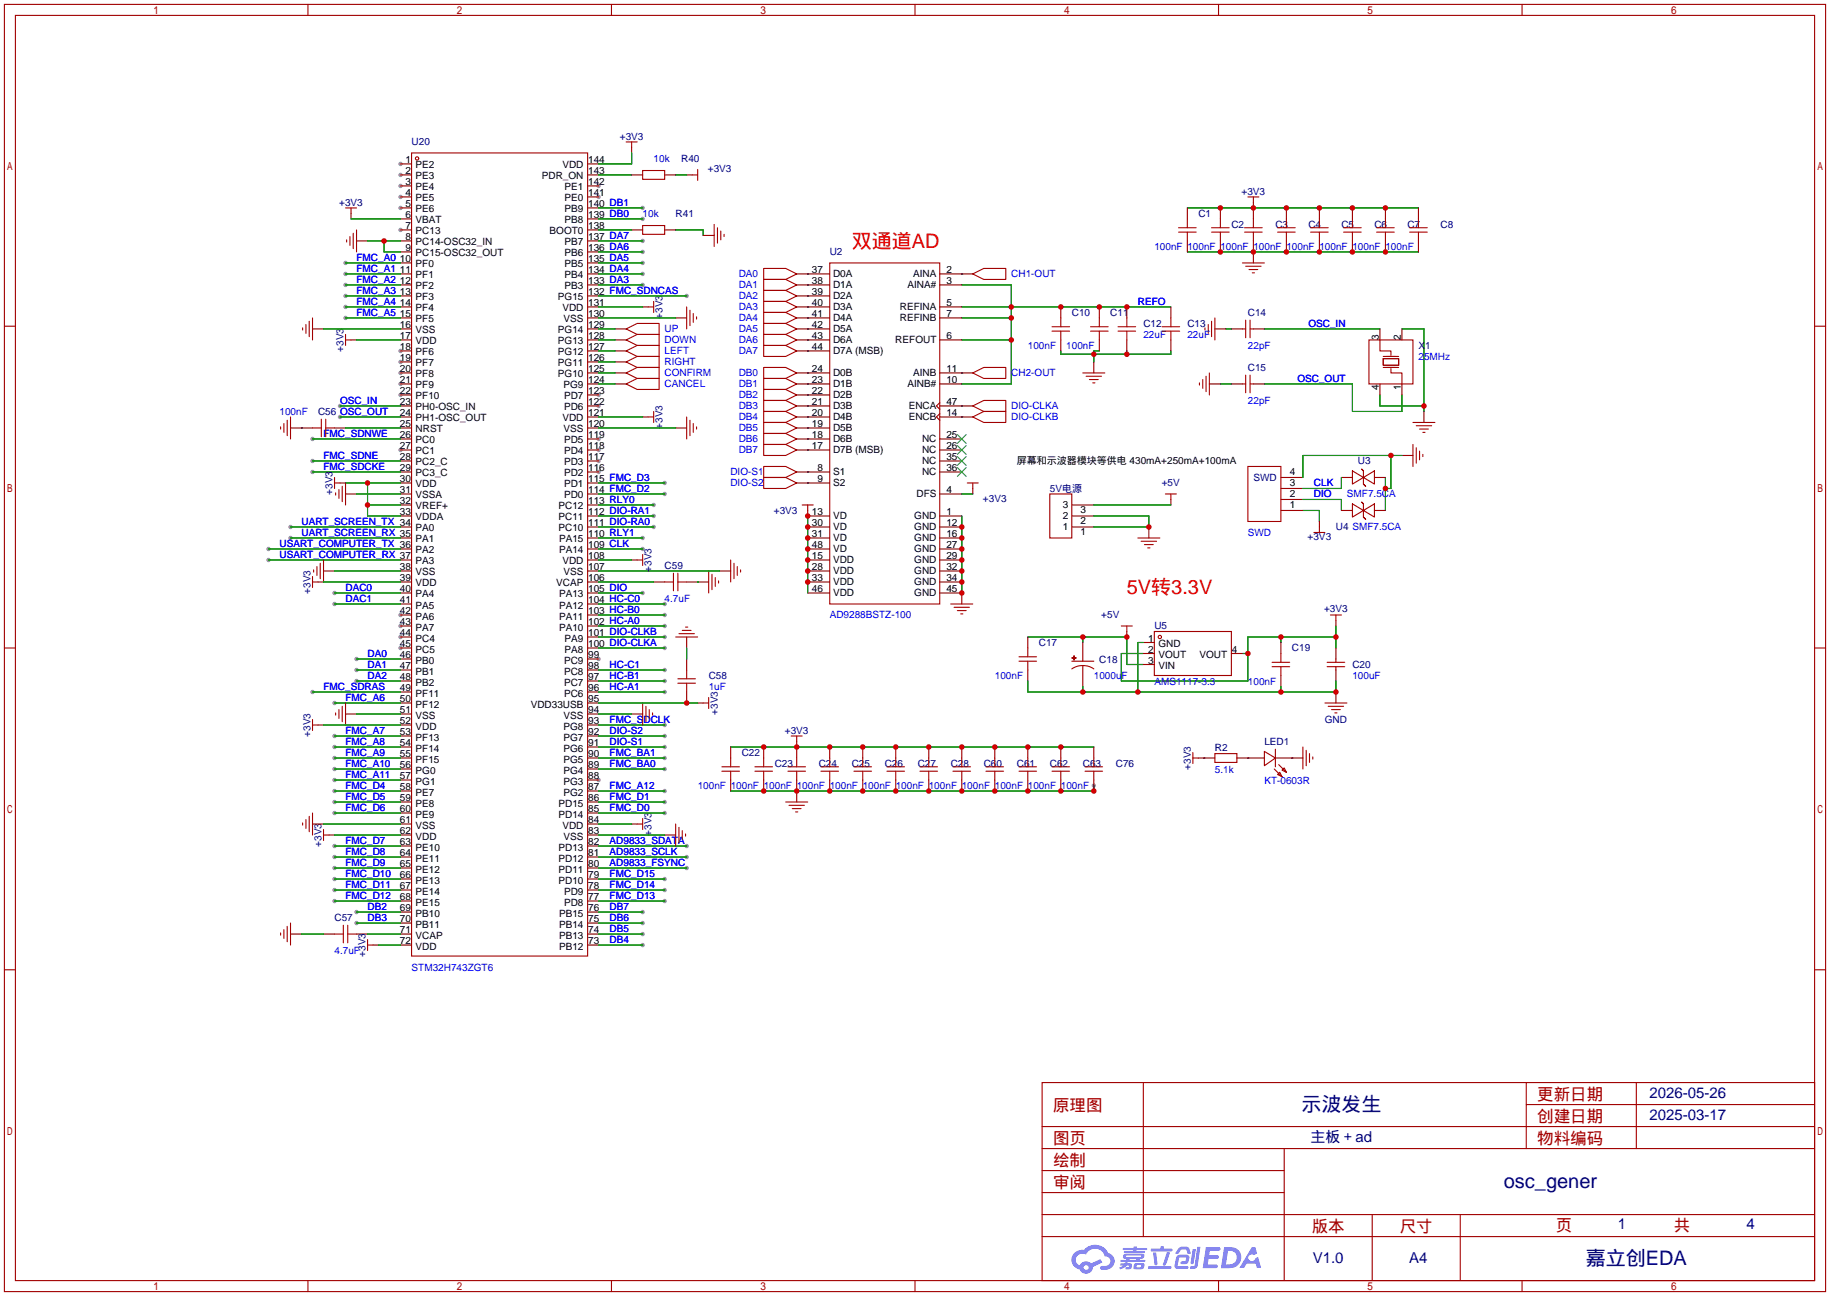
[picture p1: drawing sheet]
<svg xmlns="http://www.w3.org/2000/svg" width="422mm" height="299mm" viewBox="0 0 422 299" stroke-linecap="round" stroke-linejoin="round" font-family="sans-serif">
<defs><g id="words">
<g font-size="4.6" fill="#f00">
<text x="196.6" y="57.2">双通道AD</text>
<text x="260.1" y="137.3">5V转3.3V</text>
</g>
<g font-size="4.6" fill="#000080">
<text x="300.4" y="256.4">示波发生</text>
<text x="347.1" y="274.2">osc_gener</text>
<text x="366" y="292">嘉立创EDA</text>
</g>
<g font-size="3.8" fill="#a00000">
<text x="243.1" y="256.5">原理图</text>
<text x="354.8" y="254">更新日期</text>
<text x="354.8" y="259.1">创建日期</text>
<text x="243.1" y="269.2">绘制</text>
<text x="243.1" y="264.2">图页</text>
<text x="354.8" y="264.2">物料编码</text>
<text x="243.1" y="274.3">审阅</text>
<text x="302.8" y="284.5">版本</text>
<text x="323.1" y="284.5">尺寸</text>
<text x="359.2" y="284.2">页</text>
<text x="386.3" y="284.2">共</text>
</g>
<g font-size="3.5" fill="#000080">
<text x="380.7" y="253.5">2026-05-26</text>
<text x="302.5" y="263.7">主板＋ad</text>
<text x="380.7" y="258.6">2025-03-17</text>
<text x="373.4" y="283.7">1</text>
<text x="403.2" y="283.7">4</text>
<text x="303" y="291.6">V1.0</text>
<text x="325.3" y="291.6">A4</text>
</g>
<g font-size="2.3" fill="#000080">
<text x="95" y="33.6">U20</text>
<text x="143.1" y="32.3">+3V3</text>
<text x="157.2" y="37.4">R40</text>
<text x="163.4" y="39.7">+3V3</text>
<text x="78.3" y="47.5">+3V3</text>
<text x="286.6" y="45">+3V3</text>
<text x="156" y="50.1">R41</text>
<text x="276.6" y="50.1">C1</text>
<text x="284.2" y="52.6">C2</text>
<text x="294.4" y="52.6">C3</text>
<text x="302" y="52.6">C4</text>
<text x="309.6" y="52.6">C5</text>
<text x="317.2" y="52.6">C6</text>
<text x="324.9" y="52.6">C7</text>
<text x="332.5" y="52.6">C8</text>
<text x="191.5" y="59">U2</text>
<text x="153" y="73.6" transform="rotate(-90 153 73.6)">+3V3</text>
<text x="247.4" y="72.9">C10</text>
<text x="256.3" y="72.9">C11</text>
<text x="263.9" y="75.5">C12</text>
<text x="274.1" y="75.5">C13</text>
<text x="288" y="72.9">C14</text>
<text x="79.3" y="81.2" transform="rotate(-90 79.3 81.2)">+3V3</text>
<text x="327.4" y="80.6">X1</text>
<text x="288" y="85.6">C15</text>
<text x="73.4" y="95.8">C56 OSC_OUT</text>
<text x="153" y="99" transform="rotate(-90 153 99)">+3V3</text>
<text x="313.4" y="107.2">U3</text>
<text x="242.3" y="113.6">5V电源</text>
<text x="268.2" y="112.2">+5V</text>
<text x="289.3" y="111">SWD</text>
<text x="76.8" y="114.2" transform="rotate(-90 76.8 114.2)">+3V3</text>
<text x="178.6" y="118.7">+3V3</text>
<text x="226.9" y="115.9">+3V3</text>
<text x="301.8" y="124.8">+3V3</text>
<text x="308.4" y="122.5">U4 SMF7.5CA</text>
<text x="153.4" y="131.4">C59</text>
<text x="71.7" y="137.1" transform="rotate(-90 71.7 137.1)">+3V3</text>
<text x="150.4" y="132" transform="rotate(-90 150.4 132)">+3V3</text>
<text x="254.2" y="142.7">+5V</text>
<text x="305.6" y="141.4">+3V3</text>
<text x="239.8" y="149.1">C17</text>
<text x="266.4" y="145.3">U5</text>
<text x="253.7" y="153">C18</text>
<text x="298.2" y="150.4">C19</text>
<text x="312.2" y="154.2">C20</text>
<text x="163.6" y="156.8">C58</text>
<text x="165.7" y="165" transform="rotate(-90 165.7 165)">+3V3</text>
<text x="305.8" y="166.8">GND</text>
<text x="71.7" y="170.1" transform="rotate(-90 71.7 170.1)">+3V3</text>
<text x="181.2" y="169.5">+3V3</text>
<text x="280.4" y="173.3">R2</text>
<text x="291.8" y="172">LED1</text>
<text x="171.2" y="174.5">C22</text>
<text x="178.8" y="177.1">C23</text>
<text x="189" y="177.1">C24</text>
<text x="196.6" y="177.1">C25</text>
<text x="204.2" y="177.1">C26</text>
<text x="211.8" y="177.1">C27</text>
<text x="219.5" y="177.1">C28</text>
<text x="227.1" y="177.1">C60</text>
<text x="234.7" y="177.1">C61</text>
<text x="242.3" y="177.1">C62</text>
<text x="249.9" y="177.1">C63</text>
<text x="257.6" y="177.1">C76</text>
<text x="274.9" y="177.7" transform="rotate(-90 274.9 177.7)">+3V3</text>
<text x="74.2" y="195.5" transform="rotate(-90 74.2 195.5)">+3V3</text>
<text x="150.4" y="193" transform="rotate(-90 150.4 193)">+3V3</text>
<text x="77.2" y="212.6">C57</text>
<text x="84.4" y="220.9" transform="rotate(-90 84.4 220.9)">+3V3</text>
</g>
<g font-size="2.3">
<text x="93.6" y="37.6">1</text>
<text x="93.6" y="40.2">2</text>
<text x="95.9" y="38.9">PE2</text>
<text x="95.9" y="41.4">PE3</text>
<text x="125.1" y="41.4">PDR_ON</text>
<text x="129.8" y="38.9">VDD</text>
<text x="135.8" y="40.2">143</text>
<text x="135.8" y="37.6">144</text>
<text x="93.6" y="42.7">3</text>
<text x="93.6" y="45.2">4</text>
<text x="93.6" y="47.8">5</text>
<text x="95.9" y="44">PE4</text>
<text x="95.9" y="46.5">PE5</text>
<text x="130.3" y="46.5">PE0</text>
<text x="130.3" y="44">PE1</text>
<text x="135.8" y="47.8">140 DB1</text>
<text x="135.8" y="45.2">141</text>
<text x="135.8" y="42.7">142</text>
<text x="93.6" y="50.3">6</text>
<text x="93.6" y="52.9">7</text>
<text x="95.9" y="49">PE6</text>
<text x="95.9" y="51.6">VBAT</text>
<text x="130.3" y="51.6">PB8</text>
<text x="130.3" y="49">PB9</text>
<text x="135.8" y="52.9">138</text>
<text x="135.8" y="50.3">139 DB0</text>
<text x="93.6" y="55.4">8</text>
<text x="93.6" y="57.9">9</text>
<text x="95.9" y="54.1">PC13</text>
<text x="95.9" y="56.7">PC14-OSC32_IN</text>
<text x="95.9" y="59.2">PC15-OSC32_OUT</text>
<text x="126.9" y="54.1">BOOT0</text>
<text x="130.3" y="59.2">PB6</text>
<text x="130.3" y="56.7">PB7</text>
<text x="135.8" y="57.9">136 DA6</text>
<text x="135.8" y="55.4">137 DA7</text>
<text x="92.3" y="60.5">10</text>
<text x="92.3" y="63">11</text>
<text x="92.3" y="65.6">12</text>
<text x="95.9" y="61.7">PF0</text>
<text x="95.9" y="64.3">PF1</text>
<text x="130.3" y="64.3">PB4</text>
<text x="130.3" y="61.7">PB5</text>
<text x="135.8" y="65.6">133 DA3</text>
<text x="135.8" y="63">134 DA4</text>
<text x="135.8" y="60.5">135 DA5</text>
<text x="187.4" y="63">37</text>
<text x="187.4" y="65.6">38</text>
<text x="192.3" y="64">D0A</text>
<text x="210.8" y="64">AINA</text>
<text x="218.4" y="63">2</text>
<text x="218.4" y="65.6">3</text>
<text x="92.3" y="68.1">13</text>
<text x="92.3" y="70.6">14</text>
<text x="95.9" y="66.8">PF2</text>
<text x="95.9" y="69.4">PF3</text>
<text x="95.9" y="71.9">PF4</text>
<text x="128.8" y="69.4">PG15</text>
<text x="129.8" y="71.9">VDD</text>
<text x="130.3" y="66.8">PB3</text>
<text x="135.8" y="70.6">131</text>
<text x="135.8" y="68.1">132 FMC_SDNCAS</text>
<text x="187.4" y="68.1">39</text>
<text x="187.4" y="70.6">40</text>
<text x="192.3" y="66.6">D1A</text>
<text x="192.3" y="69.1">D2A</text>
<text x="192.3" y="71.7">D3A</text>
<text x="207.7" y="71.7">REFINA</text>
<text x="209.5" y="66.6">AINA#</text>
<text x="218.4" y="70.6">5</text>
<text x="92.3" y="73.2">15</text>
<text x="92.3" y="75.7">16</text>
<text x="95.9" y="74.4">PF5</text>
<text x="95.9" y="77">VSS</text>
<text x="128.8" y="77">PG14</text>
<text x="130.1" y="74.4">VSS</text>
<text x="135.8" y="75.7">129</text>
<text x="135.8" y="73.2">130</text>
<text x="187.4" y="73.2">41</text>
<text x="187.4" y="75.7">42</text>
<text x="192.3" y="74.2">D4A</text>
<text x="192.3" y="76.7">D5A</text>
<text x="207.7" y="74.2">REFINB</text>
<text x="218.4" y="73.2">7</text>
<text x="92.3" y="78.3">17</text>
<text x="92.3" y="80.8">18</text>
<text x="92.3" y="83.3">19</text>
<text x="95.9" y="79.5">VDD</text>
<text x="95.9" y="82.1">PF6</text>
<text x="128.8" y="82.1">PG12</text>
<text x="128.8" y="79.5">PG13</text>
<text x="135.8" y="83.3">126</text>
<text x="135.8" y="80.8">127</text>
<text x="135.8" y="78.3">128</text>
<text x="187.4" y="78.3">43</text>
<text x="187.4" y="80.8">44</text>
<text x="192.3" y="79.3">D6A</text>
<text x="192.3" y="81.8">D7A (MSB)</text>
<text x="206.7" y="79.3">REFOUT</text>
<text x="218.4" y="78.3">6</text>
<text x="318.3" y="78.5" transform="rotate(-90 318.3 78.5)">3</text>
<text x="323.4" y="78.5" transform="rotate(-90 323.4 78.5)">2</text>
<text x="92.3" y="85.9">20</text>
<text x="92.3" y="88.4">21</text>
<text x="95.9" y="84.6">PF7</text>
<text x="95.9" y="87.1">PF8</text>
<text x="95.9" y="89.7">PF9</text>
<text x="128.8" y="87.1">PG10</text>
<text x="128.8" y="84.6">PG11</text>
<text x="130.1" y="89.7">PG9</text>
<text x="135.8" y="88.4">124</text>
<text x="135.8" y="85.9">125</text>
<text x="187.4" y="88.4">23</text>
<text x="187.4" y="85.9">24</text>
<text x="192.3" y="89.4">D1B</text>
<text x="192.3" y="86.9">D0B</text>
<text x="209.5" y="89.4">AINB#</text>
<text x="210.8" y="86.9">AINB</text>
<text x="218.4" y="88.4">10</text>
<text x="218.4" y="85.9">11</text>
<text x="318.3" y="89.9" transform="rotate(-90 318.3 89.9)">4</text>
<text x="323.4" y="89.9" transform="rotate(-90 323.4 89.9)">1</text>
<text x="92.3" y="91">22</text>
<text x="92.3" y="93.5">23</text>
<text x="95.9" y="92.2">PF10</text>
<text x="95.9" y="94.8">PH0-OSC_IN</text>
<text x="130.2" y="94.8">PD6</text>
<text x="130.2" y="92.2">PD7</text>
<text x="135.8" y="93.5">122</text>
<text x="135.8" y="91">123</text>
<text x="187.4" y="93.5">21</text>
<text x="187.4" y="91">22</text>
<text x="192.3" y="94.5">D3B</text>
<text x="192.3" y="92">D2B</text>
<text x="209.7" y="94.5">ENCA</text>
<text x="218.4" y="93.5">47</text>
<text x="92.3" y="96">24</text>
<text x="92.3" y="98.6">25</text>
<text x="92.3" y="101.1">26</text>
<text x="95.9" y="97.3">PH1-OSC_OUT</text>
<text x="95.9" y="99.8">NRST</text>
<text x="129.8" y="97.3">VDD</text>
<text x="130.1" y="99.8">VSS</text>
<text x="135.8" y="101.1">119</text>
<text x="135.8" y="98.6">120</text>
<text x="135.8" y="96">121</text>
<text x="187.4" y="101.1">18</text>
<text x="187.4" y="98.6">19</text>
<text x="187.4" y="96">20</text>
<text x="192.3" y="99.6">D5B</text>
<text x="192.3" y="97.1">D4B</text>
<text x="209.7" y="97.1">ENCB</text>
<text x="218.4" y="96">14</text>
<text x="218.4" y="101.1">25</text>
<text x="92.3" y="103.7">27</text>
<text x="92.3" y="106.2">28</text>
<text x="95.9" y="102.4">PC0</text>
<text x="95.9" y="104.9">PC1</text>
<text x="95.9" y="107.5">PC2_C</text>
<text x="130.2" y="107.5">PD3</text>
<text x="130.2" y="104.9">PD4</text>
<text x="130.2" y="102.4">PD5</text>
<text x="135.8" y="106.2">117</text>
<text x="135.8" y="103.7">118</text>
<text x="187.4" y="103.7">17</text>
<text x="192.3" y="104.7">D7B (MSB)</text>
<text x="192.3" y="102.1">D6B</text>
<text x="212.8" y="102.1">NC</text>
<text x="212.8" y="104.7">NC</text>
<text x="212.8" y="107.2">NC</text>
<text x="218.4" y="103.7">26</text>
<text x="218.4" y="106.2">35</text>
<text x="234.7" y="107.2">屏幕和示波器模块等供电 430mA+250mA+100mA</text>
<text x="92.3" y="108.7">29</text>
<text x="92.3" y="111.3">30</text>
<text x="92.3" y="113.8">31</text>
<text x="95.9" y="110">PC3_C</text>
<text x="95.9" y="112.5">VDD</text>
<text x="130.2" y="112.5">PD1</text>
<text x="130.2" y="110">PD2</text>
<text x="135.8" y="113.8">114 FMC_D2</text>
<text x="135.8" y="111.3">115 FMC_D3</text>
<text x="135.8" y="108.7">116</text>
<text x="188.7" y="108.7">8</text>
<text x="188.7" y="111.3">9</text>
<text x="192.3" y="109.8">S1</text>
<text x="192.3" y="112.3">S2</text>
<text x="212.8" y="109.8">NC</text>
<text x="218.4" y="113.8">4</text>
<text x="218.4" y="108.7">36</text>
<text x="297.7" y="109.8">4</text>
<text x="297.7" y="112.3">3</text>
<text x="92.3" y="116.4">32</text>
<text x="92.3" y="118.9">33</text>
<text x="95.9" y="115.1">VSSA</text>
<text x="95.9" y="117.6">VREF+</text>
<text x="128.9" y="117.6">PC12</text>
<text x="130.2" y="115.1">PD0</text>
<text x="135.8" y="118.9">112 DIO-RA1</text>
<text x="135.8" y="116.4">113 RLY0</text>
<text x="187.4" y="118.9">13</text>
<text x="192.3" y="119.9">VD</text>
<text x="211" y="119.9">GND</text>
<text x="211.5" y="114.8">DFS</text>
<text x="218.4" y="118.9">1</text>
<text x="245.3" y="119.8">2</text>
<text x="245.3" y="117.3">3</text>
<text x="249.4" y="118.4">3</text>
<text x="297.7" y="114.9">2</text>
<text x="297.7" y="117.4">1</text>
<text x="95.9" y="120.2">VDDA</text>
<text x="95.9" y="122.7">PA0</text>
<text x="95.9" y="125.2">PA1</text>
<text x="128.9" y="122.7">PC10</text>
<text x="128.9" y="120.2">PC11</text>
<text x="129" y="125.2">PA15</text>
<text x="135.8" y="124">110 RLY1</text>
<text x="135.8" y="121.4">111 DIO-RA0</text>
<text x="187.4" y="121.4">30</text>
<text x="187.4" y="124">31</text>
<text x="192.3" y="122.5">VD</text>
<text x="192.3" y="125">VD</text>
<text x="211" y="122.5">GND</text>
<text x="211" y="125">GND</text>
<text x="218.4" y="121.4">12</text>
<text x="218.4" y="124">16</text>
<text x="245.3" y="122.4">1</text>
<text x="249.4" y="123.5">1</text>
<text x="249.4" y="121">2</text>
<text x="92.3" y="131.6">38</text>
<text x="95.9" y="127.8">PA2</text>
<text x="95.9" y="130.3">PA3</text>
<text x="129" y="127.8">PA14</text>
<text x="129.8" y="130.3">VDD</text>
<text x="135.8" y="131.6">107</text>
<text x="135.8" y="129.1">108</text>
<text x="135.8" y="126.5">109 CLK</text>
<text x="187.4" y="129.1">15</text>
<text x="187.4" y="131.6">28</text>
<text x="187.4" y="126.5">48</text>
<text x="192.3" y="130.1">VDD</text>
<text x="192.3" y="127.5">VD</text>
<text x="211" y="127.5">GND</text>
<text x="211" y="130.1">GND</text>
<text x="218.4" y="126.5">27</text>
<text x="218.4" y="129.1">29</text>
<text x="218.4" y="131.6">32</text>
<text x="92.3" y="134.1">39</text>
<text x="92.3" y="136.7">40</text>
<text x="95.9" y="132.9">VSS</text>
<text x="95.9" y="135.4">VDD</text>
<text x="95.9" y="137.9">PA4</text>
<text x="128.4" y="135.4">VCAP</text>
<text x="129" y="137.9">PA13</text>
<text x="130.1" y="132.9">VSS</text>
<text x="135.8" y="136.7">105 DIO</text>
<text x="135.8" y="134.1">106</text>
<text x="187.4" y="134.1">33</text>
<text x="187.4" y="136.7">46</text>
<text x="192.3" y="132.6">VDD</text>
<text x="192.3" y="135.2">VDD</text>
<text x="192.3" y="137.7">VDD</text>
<text x="211" y="132.6">GND</text>
<text x="211" y="135.2">GND</text>
<text x="211" y="137.7">GND</text>
<text x="218.4" y="134.1">34</text>
<text x="218.4" y="136.7">45</text>
<text x="92.3" y="139.2">41</text>
<text x="92.3" y="141.8">42</text>
<text x="95.9" y="140.5">PA5</text>
<text x="95.9" y="143">PA6</text>
<text x="129" y="143">PA11</text>
<text x="129" y="140.5">PA12</text>
<text x="135.8" y="141.8">103 HC-B0</text>
<text x="135.8" y="139.2">104 HC-C0</text>
<text x="92.3" y="144.3">43</text>
<text x="92.3" y="146.8">44</text>
<text x="92.3" y="149.4">45</text>
<text x="95.9" y="145.6">PA7</text>
<text x="95.9" y="148.1">PC4</text>
<text x="129" y="145.6">PA10</text>
<text x="130.3" y="148.1">PA9</text>
<text x="135.8" y="149.4">100 DIO-CLKA</text>
<text x="135.8" y="146.8">101 DIO-CLKB</text>
<text x="135.8" y="144.3">102 HC-A0</text>
<text x="265" y="148.1">1</text>
<text x="267.4" y="149.4">GND</text>
<text x="92.3" y="151.9">46</text>
<text x="92.3" y="154.5">47</text>
<text x="95.9" y="150.6">PC5</text>
<text x="95.9" y="153.2">PB0</text>
<text x="95.9" y="155.7">PB1</text>
<text x="130.2" y="155.7">PC8</text>
<text x="130.2" y="153.2">PC9</text>
<text x="130.3" y="150.6">PA8</text>
<text x="135.8" y="154.5">98</text>
<text x="135.8" y="151.9">99</text>
<text x="265" y="150.6">2</text>
<text x="265" y="153.2">3</text>
<text x="267.4" y="151.9">VOUT</text>
<text x="267.4" y="154.5">VIN</text>
<text x="276.9" y="151.9">VOUT</text>
<text x="284.4" y="150.6">4</text>
<text x="92.3" y="157">48</text>
<text x="92.3" y="159.5">49</text>
<text x="95.9" y="158.3">PB2</text>
<text x="95.9" y="160.8">PF11</text>
<text x="130.2" y="160.8">PC6</text>
<text x="130.2" y="158.3">PC7</text>
<text x="135.8" y="159.5">96</text>
<text x="135.8" y="157">97</text>
<text x="92.3" y="162.1">50</text>
<text x="92.3" y="164.6">51</text>
<text x="92.3" y="167.2">52</text>
<text x="95.9" y="163.3">PF12</text>
<text x="95.9" y="165.9">VSS</text>
<text x="122.5" y="163.3">VDD33USB</text>
<text x="130.1" y="165.9">VSS</text>
<text x="135.8" y="167.2">93</text>
<text x="135.8" y="164.6">94</text>
<text x="135.8" y="162.1">95</text>
<text x="92.3" y="169.7">53</text>
<text x="92.3" y="172.2">54</text>
<text x="95.9" y="168.4">VDD</text>
<text x="95.9" y="171">PF13</text>
<text x="95.9" y="173.5">PF14</text>
<text x="130.1" y="173.5">PG6</text>
<text x="130.1" y="171">PG7</text>
<text x="130.1" y="168.4">PG8</text>
<text x="135.8" y="172.2">91</text>
<text x="135.8" y="169.7">92</text>
<text x="92.3" y="174.8">55</text>
<text x="92.3" y="177.3">56</text>
<text x="92.3" y="179.9">57</text>
<text x="95.9" y="176">PF15</text>
<text x="95.9" y="178.6">PG0</text>
<text x="130.1" y="178.6">PG4</text>
<text x="130.1" y="176">PG5</text>
<text x="135.8" y="179.9">88</text>
<text x="135.8" y="177.3">89</text>
<text x="135.8" y="174.8">90</text>
<text x="92.3" y="182.4">58</text>
<text x="92.3" y="184.9">59</text>
<text x="95.9" y="181.1">PG1</text>
<text x="95.9" y="183.7">PE7</text>
<text x="130.1" y="183.7">PG2</text>
<text x="130.1" y="181.1">PG3</text>
<text x="135.8" y="184.9">86</text>
<text x="135.8" y="182.4">87</text>
<text x="92.3" y="187.5">60</text>
<text x="92.3" y="190">61</text>
<text x="95.9" y="186.2">PE8</text>
<text x="95.9" y="188.7">PE9</text>
<text x="95.9" y="191.3">VSS</text>
<text x="128.9" y="188.7">PD14</text>
<text x="128.9" y="186.2">PD15</text>
<text x="129.8" y="191.3">VDD</text>
<text x="135.8" y="190">84</text>
<text x="135.8" y="187.5">85</text>
<text x="92.3" y="192.6">62</text>
<text x="92.3" y="195.1">63</text>
<text x="92.3" y="197.6">64</text>
<text x="95.9" y="193.8">VDD</text>
<text x="95.9" y="196.4">PE10</text>
<text x="128.9" y="196.4">PD13</text>
<text x="130.1" y="193.8">VSS</text>
<text x="135.8" y="197.6">81</text>
<text x="135.8" y="195.1">82</text>
<text x="135.8" y="192.6">83</text>
<text x="92.3" y="200.2">65</text>
<text x="92.3" y="202.7">66</text>
<text x="95.9" y="198.9">PE11</text>
<text x="95.9" y="201.4">PE12</text>
<text x="95.9" y="204">PE13</text>
<text x="128.9" y="204">PD10</text>
<text x="128.9" y="201.4">PD11</text>
<text x="128.9" y="198.9">PD12</text>
<text x="135.8" y="202.7">79</text>
<text x="135.8" y="200.2">80</text>
<text x="92.3" y="205.3">67</text>
<text x="92.3" y="207.8">68</text>
<text x="95.9" y="206.5">PE14</text>
<text x="95.9" y="209.1">PE15</text>
<text x="130.2" y="209.1">PD8</text>
<text x="130.2" y="206.5">PD9</text>
<text x="135.8" y="207.8">77</text>
<text x="135.8" y="205.3">78</text>
<text x="92.3" y="210.3">69</text>
<text x="92.3" y="212.9">70</text>
<text x="92.3" y="215.4">71</text>
<text x="95.9" y="211.6">PB10</text>
<text x="95.9" y="214.1">PB11</text>
<text x="129" y="214.1">PB14</text>
<text x="129" y="211.6">PB15</text>
<text x="135.8" y="215.4">74</text>
<text x="135.8" y="212.9">75</text>
<text x="135.8" y="210.3">76</text>
<text x="92.3" y="218">72</text>
<text x="95.9" y="216.7">VCAP</text>
<text x="95.9" y="219.2">VDD</text>
<text x="129" y="219.2">PB12</text>
<text x="129" y="216.7">PB13</text>
<text x="135.8" y="218">73</text>
</g>
<g font-size="2.3" fill="#00f">
<text x="150.9" y="37.4">10k</text>
<text x="148.3" y="50.1">10k</text>
<text x="266.4" y="57.7">100nF</text>
<text x="274.1" y="57.7">100nF</text>
<text x="281.7" y="57.7">100nF</text>
<text x="289.3" y="57.7">100nF</text>
<text x="296.9" y="57.7">100nF</text>
<text x="304.5" y="57.7">100nF</text>
<text x="312.2" y="57.7">100nF</text>
<text x="319.8" y="57.7">100nF</text>
<text x="82.3" y="62.8">FMC_A1</text>
<text x="82.3" y="60.2">FMC_A0</text>
<text x="82.3" y="65.3">FMC_A2</text>
<text x="170.5" y="63.9">DA0</text>
<text x="233.4" y="63.9">CH1-OUT</text>
<text x="82.3" y="67.9">FMC_A3</text>
<text x="82.3" y="70.4">FMC_A4</text>
<text x="170.5" y="71.6">DA3</text>
<text x="170.5" y="69">DA2</text>
<text x="170.5" y="66.5">DA1</text>
<text x="262.6" y="70.4">REFO</text>
<text x="82.3" y="72.9">FMC_A5</text>
<text x="153.4" y="76.6">UP</text>
<text x="170.5" y="76.6">DA5</text>
<text x="170.5" y="74.1">DA4</text>
<text x="302" y="75.5">OSC_IN</text>
<text x="153.4" y="79.2">DOWN</text>
<text x="153.4" y="81.7">LEFT</text>
<text x="170.5" y="81.7">DA7</text>
<text x="170.5" y="79.2">DA6</text>
<text x="237.2" y="80.6">100nF</text>
<text x="246.1" y="80.6">100nF</text>
<text x="263.9" y="78">22uF</text>
<text x="274.1" y="78">22uF</text>
<text x="288" y="80.6">22pF</text>
<text x="327.4" y="83.1">25MHz</text>
<text x="153.4" y="86.8">CONFIRM</text>
<text x="153.4" y="89.3">CANCEL</text>
<text x="153.4" y="84.3">RIGHT</text>
<text x="170.5" y="89.3">DB1</text>
<text x="170.5" y="86.8">DB0</text>
<text x="233.4" y="86.8">CH2-OUT</text>
<text x="299.5" y="88.2">OSC_OUT</text>
<text x="64.5" y="95.8">100nF</text>
<text x="78.5" y="93.3">OSC_IN</text>
<text x="170.5" y="94.4">DB3</text>
<text x="170.5" y="91.9">DB2</text>
<text x="233.4" y="94.4">DIO-CLKA</text>
<text x="288" y="93.3">22pF</text>
<text x="74.7" y="100.9">FMC_SDNWE</text>
<text x="170.5" y="99.5">DB5</text>
<text x="170.5" y="97">DB4</text>
<text x="233.4" y="97">DIO-CLKB</text>
<text x="74.7" y="106">FMC_SDNE</text>
<text x="170.5" y="104.6">DB7</text>
<text x="170.5" y="102">DB6</text>
<text x="74.7" y="108.5">FMC_SDCKE</text>
<text x="168.6" y="109.7">DIO-S1</text>
<text x="168.6" y="112.2">DIO-S2</text>
<text x="303.3" y="112.3">CLK</text>
<text x="303.3" y="114.9">DIO</text>
<text x="310.9" y="114.9">SMF7.5CA</text>
<text x="69.6" y="121.2">UART_SCREEN_TX 34</text>
<text x="69.6" y="123.7">UART_SCREEN_RX 35</text>
<text x="288" y="123.7">SWD</text>
<text x="64.5" y="126.3">USART_COMPUTER_TX 36</text>
<text x="64.5" y="128.8">USART_COMPUTER_RX 37</text>
<text x="79.8" y="136.4">DAC0</text>
<text x="79.8" y="139">DAC1</text>
<text x="153.4" y="139">4.7uF</text>
<text x="191.5" y="142.8">AD9288BSTZ-100</text>
<text x="84.8" y="151.7">DA0</text>
<text x="84.8" y="154.2">DA1</text>
<text x="140.7" y="154.2">HC-C1</text>
<text x="74.7" y="159.3">FMC_SDRAS</text>
<text x="79.8" y="161.8">FMC_A6</text>
<text x="84.8" y="156.8">DA2</text>
<text x="140.7" y="159.3">HC-A1</text>
<text x="140.7" y="156.8">HC-B1</text>
<text x="163.6" y="159.3">1uF</text>
<text x="229.6" y="156.8">100nF</text>
<text x="252.5" y="156.8">1000uF</text>
<text x="266.4" y="158">AMS1117-3.3</text>
<text x="288" y="158">100nF</text>
<text x="312.2" y="156.8">100uF</text>
<text x="140.7" y="166.9">FMC_SDCLK</text>
<text x="79.8" y="169.5">FMC_A7</text>
<text x="79.8" y="172">FMC_A8</text>
<text x="140.7" y="172">DIO-S1</text>
<text x="140.7" y="169.5">DIO-S2</text>
<text x="79.8" y="174.5">FMC_A9</text>
<text x="79.8" y="177.1">FMC_A10</text>
<text x="79.8" y="179.6">FMC_A11</text>
<text x="140.7" y="177.1">FMC_BA0</text>
<text x="140.7" y="174.5">FMC_BA1</text>
<text x="280.4" y="178.4">5.1k</text>
<text x="79.8" y="182.2">FMC_D4</text>
<text x="79.8" y="184.7">FMC_D5</text>
<text x="140.7" y="184.7">FMC_D1</text>
<text x="140.7" y="182.2">FMC_A12</text>
<text x="161" y="182.2">100nF</text>
<text x="168.7" y="182.2">100nF</text>
<text x="176.3" y="182.2">100nF</text>
<text x="183.9" y="182.2">100nF</text>
<text x="191.5" y="182.2">100nF</text>
<text x="199.1" y="182.2">100nF</text>
<text x="206.8" y="182.2">100nF</text>
<text x="214.4" y="182.2">100nF</text>
<text x="222" y="182.2">100nF</text>
<text x="229.6" y="182.2">100nF</text>
<text x="237.2" y="182.2">100nF</text>
<text x="244.9" y="182.2">100nF</text>
<text x="291.8" y="180.9">KT-0603R</text>
<text x="79.8" y="187.2">FMC_D6</text>
<text x="140.7" y="187.2">FMC_D0</text>
<text x="79.8" y="194.9">FMC_D7</text>
<text x="79.8" y="197.4">FMC_D8</text>
<text x="140.7" y="197.4">AD9833_SCLK</text>
<text x="140.7" y="194.9">AD9833_SDATA</text>
<text x="79.8" y="199.9">FMC_D9</text>
<text x="79.8" y="202.5">FMC_D10</text>
<text x="140.7" y="202.5">FMC_D15</text>
<text x="140.7" y="199.9">AD9833_FSYNC</text>
<text x="79.8" y="205">FMC_D11</text>
<text x="79.8" y="207.6">FMC_D12</text>
<text x="140.7" y="207.6">FMC_D13</text>
<text x="140.7" y="205">FMC_D14</text>
<text x="84.8" y="210.1">DB2</text>
<text x="84.8" y="212.6">DB3</text>
<text x="140.7" y="215.2">DB5</text>
<text x="140.7" y="212.6">DB6</text>
<text x="140.7" y="210.1">DB7</text>
<text x="77.2" y="220.3">4.7uF</text>
<text x="140.7" y="217.7">DB4</text>
<text x="95" y="224.1">STM32H743ZGT6</text>
</g>
</g></defs>
<g fill="#999">
<circle cx="92.5" cy="37.8" r=".51"/>
<circle cx="92.5" cy="40.4" r=".51"/>
<circle cx="92.5" cy="42.9" r=".51"/>
<circle cx="92.5" cy="45.5" r=".51"/>
<circle cx="92.5" cy="48" r=".51"/>
<circle cx="92.5" cy="53.1" r=".51"/>
<circle cx="92.5" cy="81" r=".51"/>
<circle cx="92.5" cy="83.6" r=".51"/>
<circle cx="92.5" cy="86.1" r=".51"/>
<circle cx="92.5" cy="88.6" r=".51"/>
<circle cx="92.5" cy="91.2" r=".51"/>
<circle cx="92.5" cy="103.9" r=".51"/>
<circle cx="92.5" cy="142" r=".51"/>
<circle cx="92.5" cy="144.5" r=".51"/>
<circle cx="92.5" cy="147.1" r=".51"/>
<circle cx="92.5" cy="149.6" r=".51"/>
<circle cx="138.2" cy="180.1" r=".51"/>
<circle cx="138.2" cy="152.1" r=".51"/>
<circle cx="138.2" cy="109" r=".51"/>
<circle cx="138.2" cy="106.4" r=".51"/>
<circle cx="138.2" cy="103.9" r=".51"/>
<circle cx="138.2" cy="101.3" r=".51"/>
<circle cx="138.2" cy="93.7" r=".51"/>
<circle cx="138.2" cy="91.2" r=".51"/>
<circle cx="138.2" cy="45.5" r=".51"/>
<circle cx="138.2" cy="42.9" r=".51"/>
<circle cx="252.5" cy="181.4" r=".51"/>
<circle cx="79.8" cy="63.2" r=".51"/>
<circle cx="79.8" cy="60.7" r=".51"/>
<circle cx="79.8" cy="65.8" r=".51"/>
<circle cx="79.8" cy="68.3" r=".51"/>
<circle cx="79.8" cy="70.9" r=".51"/>
<circle cx="79.8" cy="73.4" r=".51"/>
<circle cx="78.5" cy="93.7" r=".51"/>
<circle cx="78.5" cy="96.3" r=".51"/>
<circle cx="72.1" cy="101.3" r=".51"/>
<circle cx="72.1" cy="106.4" r=".51"/>
<circle cx="72.1" cy="109" r=".51"/>
<circle cx="67.1" cy="121.7" r=".51"/>
<circle cx="67.1" cy="124.2" r=".51"/>
<circle cx="62" cy="126.7" r=".51"/>
<circle cx="62" cy="129.3" r=".51"/>
<circle cx="77.2" cy="136.9" r=".51"/>
<circle cx="77.2" cy="139.4" r=".51"/>
<circle cx="82.3" cy="152.1" r=".51"/>
<circle cx="82.3" cy="154.7" r=".51"/>
<circle cx="82.3" cy="157.2" r=".51"/>
<circle cx="72.1" cy="159.8" r=".51"/>
<circle cx="77.2" cy="162.3" r=".51"/>
<circle cx="77.2" cy="169.9" r=".51"/>
<circle cx="77.2" cy="172.5" r=".51"/>
<circle cx="77.2" cy="175" r=".51"/>
<circle cx="77.2" cy="177.5" r=".51"/>
<circle cx="77.2" cy="180.1" r=".51"/>
<circle cx="77.2" cy="182.6" r=".51"/>
<circle cx="77.2" cy="185.2" r=".51"/>
<circle cx="77.2" cy="187.7" r=".51"/>
<circle cx="77.2" cy="195.3" r=".51"/>
<circle cx="77.2" cy="197.9" r=".51"/>
<circle cx="77.2" cy="200.4" r=".51"/>
<circle cx="77.2" cy="202.9" r=".51"/>
<circle cx="77.2" cy="205.5" r=".51"/>
<circle cx="77.2" cy="208" r=".51"/>
<circle cx="82.3" cy="210.6" r=".51"/>
<circle cx="82.3" cy="213.1" r=".51"/>
<circle cx="148.3" cy="218.2" r=".51"/>
<circle cx="148.3" cy="215.6" r=".51"/>
<circle cx="148.3" cy="213.1" r=".51"/>
<circle cx="148.3" cy="210.6" r=".51"/>
<circle cx="153.4" cy="208" r=".51"/>
<circle cx="153.4" cy="205.5" r=".51"/>
<circle cx="153.4" cy="202.9" r=".51"/>
<circle cx="158.5" cy="200.4" r=".51"/>
<circle cx="158.5" cy="197.9" r=".51"/>
<circle cx="158.5" cy="195.3" r=".51"/>
<circle cx="153.4" cy="185.2" r=".51"/>
<circle cx="153.4" cy="187.7" r=".51"/>
<circle cx="153.4" cy="182.6" r=".51"/>
<circle cx="153.4" cy="177.5" r=".51"/>
<circle cx="153.4" cy="175" r=".51"/>
<circle cx="153.4" cy="172.5" r=".51"/>
<circle cx="153.4" cy="169.9" r=".51"/>
<circle cx="153.4" cy="167.4" r=".51"/>
<circle cx="153.4" cy="159.8" r=".51"/>
<circle cx="153.4" cy="157.2" r=".51"/>
<circle cx="153.4" cy="154.7" r=".51"/>
<circle cx="153.4" cy="149.6" r=".51"/>
<circle cx="153.4" cy="147.1" r=".51"/>
<circle cx="153.4" cy="144.5" r=".51"/>
<circle cx="153.4" cy="142" r=".51"/>
<circle cx="153.4" cy="139.4" r=".51"/>
<circle cx="148.3" cy="126.7" r=".51"/>
<circle cx="148.3" cy="124.2" r=".51"/>
<circle cx="150.9" cy="121.7" r=".51"/>
<circle cx="150.9" cy="119.1" r=".51"/>
<circle cx="153.4" cy="114" r=".51"/>
<circle cx="153.4" cy="111.5" r=".51"/>
<circle cx="158.5" cy="68.3" r=".51"/>
<circle cx="148.3" cy="63.2" r=".51"/>
<circle cx="148.3" cy="65.8" r=".51"/>
<circle cx="148.3" cy="58.2" r=".51"/>
<circle cx="148.3" cy="60.7" r=".51"/>
<circle cx="148.3" cy="55.6" r=".51"/>
<circle cx="148.3" cy="50.5" r=".51"/>
<circle cx="148.3" cy="48" r=".51"/>
<circle cx="148.3" cy="136.9" r=".51"/>
<circle cx="150.9" cy="116.6" r=".51"/>
</g>
<g fill="none" stroke="#a10000" stroke-width=".25">
<path d="M1 1h420.4v297.2h-420.4zM3.6 3.6h415.2v292.1h-415.2zM71.1 1v2.6M141.1 1v2.6M211.2 1v2.6M281.3 1v2.6M351.3 1v2.6M1 75.3h2.6M418.8 75.3h2.6M1 149.6h2.6M418.8 149.6h2.6M1 223.9h2.6"/>
<path d="M418.8 223.9h2.6M240.5 249.9h178.3v45.8h-178.3zM263.9 249.9v35.6M352.3 249.9v15.3M352.3 255h66.5M377.7 249.9v15.3M240.5 270.3h55.9M240.5 265.2h178.3M240.5 275.3h55.9M240.5 260.1h178.3M296.4 265.2v30.5M71.1 295.7v2.5"/>
<path d="M141.1 295.7v2.5M211.2 295.7v2.5M240.5 285.5h178.3M240.5 280.4h178.3M281.3 295.7v2.5M316.7 280.4v15.3M337.1 280.4v15.3M351.3 295.7v2.5"/>
</g>
<g fill="#5487ff">
<path d="M278.4 287.9h2.6a.48 .48 0 0 1 .7 .4 .48 .48 0 0 1-.7 .5h-1.8l-.1 1h1.9a.43 .43 0 0 1 .4 .5 .43 .43 0 0 1-.5 .3h-1.9l-.2 1.3h1.6a.45 .45 0 0 1 .6 .2 .45 .45 0 0 1-.1 .6l-3.3 .1z"/>
<path d="M288.9 288h.9l.4 1.4-.8 .4a.84 .84 0 0 0-1.2 .2 .84 .84 0 0 0 .3 1.2 .84 .84 0 0 0 1.2-.4l.1-.3 .6-.3 .7 2.5h-1l-.3-1h-2l-.6 1h-1.1z"/>
<path d="M275.3 288.4h.7l-.5 3.2a.36 .36 0 0 1-.3 .3 .36 .36 0 0 1-.4-.4z"/>
<path d="M276.4 287.9h.7l-.6 4.3a1.13 1.13 0 0 1-1.8 .6l.2-.4 .7-.1 .2-.2z"/>
<path d="M272.1 288.2l.6-.4h1a.77 .77 0 0 1 .8 .6l.3 .9-.1 .2h-.6l-.2-.9-.3-.1h-.9l-.7 1-.7-.1z"/>
<path d="M271.6 290l.6-.3h1.7a.81 .81 0 0 1 .6 .5 .81 .81 0 0 1-.1 .9 .81 .81 0 0 1-.9 .8h-.7a.32 .32 0 0 1-.3-.4 .32 .32 0 0 1 .4-.3h.7l.2-.9-1.6 .1-.4 1.9h2.2a.32 .32 0 0 1 .3 .4 .32 .32 0 0 1-.4 .3l-2.2-.1-.5-.3-.1-.5z"/>
<path d="M265.1 292.3h5a.33 .33 0 0 1 .3 .4 .33 .33 0 0 1-.4 .3h-4.8l-.2-.2z"/>
<path d="M269.3 289.1h.8l-.7 2a.98 .98 0 0 1-.7 1.1l-.3-.3z"/>
<path d="M266.2 289.2h.7l.3 2.6a.34 .34 0 0 1-.3 .3 .34 .34 0 0 1-.4-.2z"/>
<path d="M265.7 288.3h2.1l.3-.6h.5l-.1 .6h1.8a.32 .32 0 0 1 .4 .3 .32 .32 0 0 1-.4 .3h-4.5l-.2-.1z"/>
<path d="M258.7 291.7h.9l.1-.2h.6v.2h.8l.2 .2-.2 .9-1.3 .2v-.4h.7l.1-.4a.68 .68 0 0 0-1 .4l-1.1 .4-.2-.4 1-.4h-.7z"/>
<path d="M259.2 288.1h2.4l.1-.3h.7v.3h2.1l.3 .3-.3 .2h-2.2v.3h1.8l.2 .2-.2 .2h-4.6v-.4h2v-.3h-2.2l-.2-.1z"/>
<path d="M282.6 287.9l-.8 4.9h1.7a2.5 2.5 0 0 0 3-2.5 2.5 2.5 0 0 0-3.1-2.4zM283.4 288.8a1.65 1.65 0 0 1 2.1 1.6 1.65 1.65 0 0 1-2.2 1.5h-.3z"/>
<path d="M259.4 289.7l-.2 .7 .7 .2 .1 .3h-1.3l.1 .4h5.3l.3-.2-.2-.2h-1.2l.2-.3a.7 .7 0 0 0 .8-.2 .7 .7 0 0 0 0-.9h-4.2zM260 289.9l3.4 .1-.2 .2h-3.2zM260.7 290.6h1.7l-.2 .3h-1.4z"/>
<path d="M261.8 291.8a1.05 1.05 0 0 0 0 1.2 2.91 2.91 0 0 0 2.2-.2 .98 .98 0 0 0 0-1.2h-1.7zM262.4 292.1l.9-.1 .1 .4-.3 .2h-.8z"/>
<path d="M248.1 289.2a2.23 2.23 0 0 0-.7 2.3 2.23 2.23 0 0 0 1.8 1.6 1.58 1.58 0 0 0 1.8 .9 1.58 1.58 0 0 0 1.3-1.5l2.2-1-.5-.8-2.1 1a1.65 1.65 0 0 0-2.7 .5 1.47 1.47 0 0 1-.7-2.1 1.47 1.47 0 0 1 2.2-.4 2.3 2.3 0 0 1 2.3-1.4 2.3 2.3 0 0 1 2 1.8 1.12 1.12 0 0 1 1.3 1 1.12 1.12 0 0 1-1.1 1.2h-.7a.45 .45 0 0 0-.6 .3 .45 .45 0 0 0 .4 .6 2.21 2.21 0 0 0 2.3-.6 2.21 2.21 0 0 0 .5-2.3 2.13 2.13 0 0 0-1.3-1 3.3 3.3 0 0 0-5.6-.7l-1.1 .1zM250.1 292.7a.6 .6 0 0 1 1.2 0 .6 .6 0 0 1-1.2 0z"/>
</g>
<g fill="none" stroke="#008700" stroke-width=".25">
<path d="M145.8 35.3v2.5h-7.6M81 50.5h11.5M84.8 55.6h7.7M88.6 55.6v2.6h3.9M138.2 48h10.1M138.2 58.2h10.1M138.2 40.4h7.6M138.2 53.1h7.6M138.2 55.6h10.1M138.2 50.5h10.1M156 40.4h2.5M156 53.1h6.3v1.3"/>
<path d="M274.1 48h53.3M274.1 58.2h53.3M74.7 75.9h17.8M79.8 73.4h12.7M79.8 65.8h12.7M79.8 70.9h12.7M79.8 63.2h12.7M79.8 60.7h12.7M79.8 68.3h12.7M82.3 78.5h10.2M138.2 78.5h3.8M138.2 73.4h17.8"/>
<path d="M138.2 65.8h10.1M138.2 70.9h10.1M138.2 75.9h3.8M138.2 63.2h10.1M138.2 60.7h10.1M138.2 68.3h20.3M186.4 78.5h.1M186.4 75.9h.1M186.4 73.4h.1M186.4 70.9h.1M186.4 68.3h.1M186.4 65.8h.1"/>
<path d="M186.4 63.2h.1M222 63.2h.1M222 65.8h11.4v22.8h-11.4M222 78.5h11.4M222 73.4h11.4M222 70.9h48.3M283 75.9h1.2M291.8 75.9h26.7M323.6 75.9h5.1v19.1M69.6 98.8h.1M78.5 93.7h14M78.5 96.3h14"/>
<path d="M79.8 98.8h12.7M138.2 81h3.8M138.2 88.6h3.8M138.2 96.3h10.1M138.2 98.8h17.8M138.2 83.6h3.8M138.2 86.1h3.8M186.4 81h.1M186.4 98.8h.1M186.4 96.3h.1M186.4 93.7h.1M186.4 91.2h.1"/>
<path d="M186.4 88.6h.1M186.4 86.1h.1M222 96.3h.1M222 93.7h.1M222 86.1h.1M244.9 81v.8h25.4v-.8M253.7 81h-1.2v2.6M260.1 81v.8M281.7 88.6h2.5M291.8 88.6h20.4v6.4h11.4v-3.8M318.5 91.2v2.5h10.2M72.1 101.3h20.4"/>
<path d="M72.1 106.4h20.4M72.1 109h20.4M79.8 111.5h12.7M82.3 114h10.2M84.8 111.5v7.6h7.7M84.8 116.6h7.7M138.2 114h15.2M138.2 111.5h15.2M138.2 116.6h12.7M138.2 119.1h12.7M186.4 103.9h.1M186.4 101.3h.1"/>
<path d="M186.4 109h.1M186.4 111.5h.1M186.4 119.1v17.8M222 119.1v17.8M222 114h2.5M252.5 119.1h12.7v2.6h-12.7M252.5 116.6h17.8M300.7 117.9h3.8v2.5M300.7 115.3h8.9v2.6M309.6 110.2v2.6h-8.9M319.8 110.2v7.7M321.1 105.2v7.6h-1.3"/>
<path d="M323.6 105.2h-22.9v5M62 126.7h30.5M62 129.3h30.5M67.1 121.7h25.4M67.1 124.2h25.4M74.7 134.4h17.8M77.2 131.8h15.3M77.2 136.9h15.3M77.2 139.4h15.3M138.2 121.7h12.7M138.2 124.2h10.1M138.2 126.7h10.1"/>
<path d="M138.2 129.3h7.6M138.2 131.8h27.9M138.2 134.4h12.7M138.2 136.9h10.1M138.2 139.4h15.2M161 134.4h.1M72.1 159.8h20.4M82.3 157.2h10.2M82.3 152.1h10.2M82.3 154.7h10.2M138.2 147.1h15.2M138.2 157.2h15.2"/>
<path d="M138.2 154.7h15.2M138.2 159.8h15.2M138.2 149.6h15.2M138.2 144.5h15.2M138.2 142h15.2M158.5 149.6v2.5M237.2 147.1h22.9v6.3h3.8M237.2 157.2v2.6h71.2v-2.6M249.9 147.1v1.2M249.9 158.5v1.3M263.9 148.3h-1.3v11.5M286.8 150.9h1.2"/>
<path d="M295.7 147.1v1.2M295.7 158.5v1.3M308.4 147.1h-20.4v10.1h-29.2v-6.3h5.1M308.4 144.5v5.1M74.7 167.4h17.8M77.2 172.5h15.3M77.2 162.3h15.3M77.2 169.9h15.3M77.2 175h15.3M77.2 177.5h15.3M82.3 164.8h10.2M138.2 172.5h15.2"/>
<path d="M138.2 162.3h22.8M138.2 164.8h7.6M138.2 167.4h15.2M138.2 169.9h15.2M138.2 175h15.2M138.2 177.5h15.2M168.7 172.5h83.8M277.9 175h.1M288 175h.1M298.2 175h.1M74.7 190.2h17.8M77.2 182.6h15.3"/>
<path d="M77.2 180.1h15.3M77.2 185.2h15.3M77.2 187.7h15.3M77.2 192.8h15.3M77.2 195.3h15.3M77.2 197.9h15.3M138.2 182.6h15.2M138.2 185.2h15.2M138.2 187.7h15.2M138.2 192.8h15.2M138.2 190.2h7.6M138.2 195.3h20.3"/>
<path d="M138.2 197.9h20.3M252.5 181.4v1.2h-83.8M69.6 215.6h5.1M77.2 200.4h15.3M77.2 202.9h15.3M77.2 205.5h15.3M77.2 208h15.3M82.3 210.6h10.2M82.3 213.1h10.2M84.8 215.6h7.7M87.4 218.2h5.1M138.2 200.4h20.3"/>
<path d="M138.2 202.9h15.2M138.2 205.5h15.2M138.2 208h15.2M138.2 210.6h10.1M138.2 213.1h10.1M138.2 215.6h10.1M138.2 218.2h10.1"/>
</g>
<g fill="none" stroke="#a10000" stroke-width=".25">
<path d="M95 35.3h40.6v185.4h-40.6zM144.5 32.8h2.6M145.8 32.8v1.2M148.3 39.4h5.1v2h-5.1zM161 39.1v2.6M79.8 48h2.5M80 55.4v.5M80.8 54.6v2M81 48v1.3M81.5 53.8v3.6M82.3 53.1v5.1M148.3 52.1h5.1v2h-5.1z"/>
<path d="M159.8 40.4h1.2M164.8 51.8v5.1M165.6 52.6v3.5M166.4 53.3v2.1M167.1 54.1v.5M272 53.6h4.1M272 52.6h4.1M274.1 50.5v2.1M274.1 53.6v2M279.7 53.6h4M279.7 52.6h4M281.7 50.5v2.1"/>
<path d="M281.7 53.6v2M287.3 53.6h4M287.3 52.6h4M288 45.5h2.6M289.3 45.5v1.2M289.3 50.5v2.1M289.3 53.6v2M294.9 53.6h4.1M294.9 52.6h4.1M296.9 50.5v2.1M296.9 53.6v2M302.5 53.6h4.1"/>
<path d="M302.5 52.6h4.1M304.5 50.5v2.1M304.5 53.6v2M310.1 53.6h4.1M310.1 52.6h4.1M312.2 50.5v2.1M312.2 53.6v2M317.8 53.6h4M317.8 52.6h4M319.8 50.5v2.1M319.8 53.6v2M325.4 53.6h4"/>
<path d="M325.4 52.6h4M327.4 50.5v2.1M327.4 53.6v2M69.8 75.7v.5M70.6 74.9v2.1M71.4 74.2v3.5M72.1 73.4v5.1M79.8 77.2v2.6M79.8 78.5h1.2M144.5 78.5l2.6-1.3h5v2.6h-5zM144.5 75.9l2.6-1.2h5v2.5h-5zM149.6 70.9h1.3"/>
<path d="M150.9 69.6v2.5M158.5 70.9v5M159.3 71.6v3.6M160 72.4v2M160.8 73.2v.5M176.3 79.8h5.1l2.5 1.2-2.5 1.3h-5.1zM176.3 77.2h5.1l2.5 1.3-2.5 1.3h-5.1zM176.3 74.7h5.1l2.5 1.2-2.5 1.3h-5.1zM176.3 72.1h5.1l2.5 1.3-2.5 1.3h-5.1zM176.3 69.6h5.1l2.5 1.3-2.5 1.2h-5.1zM176.3 67.1h5.1l2.5 1.2-2.5 1.3h-5.1zM176.3 64.5h5.1l2.5 1.3-2.5 1.3h-5.1z"/>
<path d="M176.3 62h5.1l2.5 1.2-2.5 1.3h-5.1zM191.5 60.7h25.4v78.7h-25.4zM224.5 63.2l2.6-1.2h5.1v2.5h-5.1zM242.8 76.5h4.1M242.8 75.4h4.1M244.9 73.4v2M244.9 76.5v2M251.7 76.5h4.1M251.7 75.4h4.1M253.7 73.4v2M253.7 76.5v2M258.1 76.5h4"/>
<path d="M258.1 75.4h4M260.1 73.4v2M260.1 76.5v2M268.2 76.5h4.1M268.2 75.4h4.1M270.3 73.4v2M270.3 76.5v2M278.1 75.7v.5M278.9 74.9v2.1M279.7 74.2v3.5M280.4 73.4v5.1M286.8 60.7h5"/>
<path d="M286.8 75.9h.7M287.5 61.5h3.6M287.5 73.9v4.1M288.3 62.2h2M288.5 73.9v4.1M288.5 75.9h.8M289.1 63h.5M316 78.5h10.1v10.1h-10.1zM318.5 78.5v2.5h2.6v1M64.8 98.6v.5M65.5 97.8v2M66.3 97v3.6"/>
<path d="M67.1 96.3v5M72.1 98.8h2.1M74.2 96.8v4M75.2 96.8v4M75.2 98.8h2M144.5 86.1l2.6-1.3h5v2.6h-5zM144.5 88.6l2.6-1.2h5v2.5h-5zM144.5 81l2.6-1.2h5v2.5h-5zM144.5 83.6l2.6-1.3h5v2.5h-5zM149.6 96.3h1.3M150.9 95v2.5M158.5 96.3v5"/>
<path d="M159.3 97v3.6M160 97.8v2M160.8 98.6v.5M176.3 97.5h5.1l2.5 1.3-2.5 1.3h-5.1zM176.3 95h5.1l2.5 1.3-2.5 1.2h-5.1zM176.3 92.5h5.1l2.5 1.2-2.5 1.3h-5.1zM176.3 89.9h5.1l2.5 1.3-2.5 1.3h-5.1zM176.3 87.4h5.1l2.5 1.2-2.5 1.3h-5.1zM176.3 84.8h5.1l2.5 1.3-2.5 1.3h-5.1zM224.5 96.3l2.6-1.3h5.1v2.5h-5.1zM224.5 93.7l2.6-1.2h5.1v2.5h-5.1zM224.5 86.1l2.6-1.3h5.1v2.6h-5.1z"/>
<path d="M249.9 86.1h5.1M250.7 86.9h3.6M251.5 87.6h2M252.2 88.4h.5M276.9 88.4v.5M277.6 87.6v2.1M278.4 86.9v3.5M279.1 86.1v5.1M286.8 88.6h.7M287.5 86.6v4.1M288.5 86.6v4.1M288.5 88.6h.8"/>
<path d="M319.3 82.8h3.5v1.5h-3.5zM319.3 84.8h3.5M319.3 82.3h3.5M321.1 85.1v1h2.5v2.5M326.1 97.5h5.1M326.9 98.3h3.6M327.7 99.1h2M328.4 99.8h.5M77.2 111.5h1.3M77.2 110.2v2.6M77.5 113.8v.5M78.2 113v2.1"/>
<path d="M79 112.3v3.5M79.8 111.5v5.1M176.3 102.6h5.1l2.5 1.3-2.5 1.3h-5.1zM176.3 100.1h5.1l2.5 1.2-2.5 1.3h-5.1zM176.3 107.7h5.1l2.5 1.3-2.5 1.2h-5.1zM176.3 110.2h5.1l2.5 1.3-2.5 1.3h-5.1zM185.2 116.6h2.5M186.4 116.6v1.3M223.3 111.5h2.5M224.5 111.5v1.3M242.3 114h5.1v10.2h-5.1zM269 114h2.5"/>
<path d="M270.3 114v1.3M288 107.7h7.7v12.7h-7.7zM312.2 108.7l2.5 1.5-2.5 1.6zM312.2 116.3l2.5 1.6-2.5 1.5zM314.7 111.8l.5 .5-.5-.5M314.7 110.2l2.5-1.5v3.1zM314.7 108.7l-.5-.5 .5 .5M314.7 119.4l.5 .5-.5-.5M314.7 117.9l2.5-1.6v3.1zM314.7 116.3l-.5-.5 .5 .5M314.7 108.7v3.1M314.7 116.3v3.1"/>
<path d="M326.1 102.6v5.1M326.9 103.4v3.5M327.7 104.1v2.1M328.4 104.9v.5M72.1 133.1v2.5M72.1 134.4h1.3M72.4 131.6v.5M73.2 130.8v2M73.9 130v3.6M74.7 129.3v5.1M147.1 129.3h1.2M148.3 128v2.6"/>
<path d="M153.4 134.4h2M155.4 132.3v4.1M156.5 134.4h2M156.5 132.3v4.1M163.6 131.8v5.1M164.3 132.6v3.5M165.1 133.3v2.1M165.9 134.1v.5M168.7 129.3v5.1M169.4 130v3.6M170.2 130.8v2M170.9 131.6v.5"/>
<path d="M219.5 139.4h5M262.6 124.2h5.1M263.4 125h3.6M264.2 125.7h2M264.9 126.5h.5M303.3 122.9h2.5M304.5 121.7v1.2M156 147.1h5M156.5 156.7h4M156.5 157.7h4M156.7 146.3h3.6M157.5 145.5h2"/>
<path d="M158.2 144.8h.5M158.5 154.7v2M158.5 157.7v2.1M220.2 140.2h3.6M221 141h2M221.7 141.7h.5M235.2 152.7h4.1M235.2 151.6h4.1M237.2 149.6v2M237.2 152.7v2M247.4 151.9h1zM247.4 154.4a4.6 4.6 0 0 1 5.1 0"/>
<path d="M247.4 152.7h5.1M247.9 151.4v1zM258.8 144.5h2.6M260.1 144.5v1.3M266.4 145.8h17.8v10.2h-17.8zM293.6 153.9h4.1M293.6 152.9h4.1M295.7 150.9v2M295.7 153.9v2.1M306.3 153.9h4.1M306.3 152.9h4.1M307.1 142h2.5"/>
<path d="M308.4 142v1.3M308.4 152.1v.8M308.4 153.9v.8M72.1 166.1v2.6M72.1 167.4h1.3M77.5 164.6v.5M78.2 163.8v2.1M79 163.1v3.5M79.8 162.3v5.1M148.3 162.3v5.1M149.1 163.1v3.5M149.9 163.8v2.1"/>
<path d="M150.6 164.6v.5M162.3 162.3h1.3M163.6 161v2.6M166.6 178.1h4.1M166.6 177h4.1M168.7 175v2M168.7 178.1v2M174.2 178.1h4.1M174.2 177h4.1M176.3 175v2M176.3 178.1v2M181.9 178.1h4"/>
<path d="M181.9 177h4M182.6 169.9h2.6M183.9 169.9v1.3M183.9 175v2M183.9 178.1v2M189.5 178.1h4M189.5 177h4M191.5 175v2M191.5 178.1v2M197.1 178.1h4.1M197.1 177h4.1M199.1 175v2"/>
<path d="M199.1 178.1v2M204.7 178.1h4.1M204.7 177h4.1M206.8 175v2M206.8 178.1v2M212.3 178.1h4.1M212.3 177h4.1M214.4 175v2M214.4 178.1v2M220 178.1h4M220 177h4M222 175v2"/>
<path d="M222 178.1v2M227.6 178.1h4M227.6 177h4M229.6 175v2M229.6 178.1v2M235.2 178.1h4.1M235.2 177h4.1M237.2 175v2M237.2 178.1v2M242.8 178.1h4.1M242.8 177h4.1M244.9 175v2"/>
<path d="M244.9 178.1v2M250.4 178.1h4.1M250.4 177h4.1M252.5 175v2M252.5 178.1v2M275.3 173.7v2.6M275.3 175h1.3M280.4 174h5.1v2h-5.1zM291.8 173.5l2.6 1.5-2.6 1.8zM294.1 177.5l1.8 1.8M294.4 173v4M294.9 178.8l.5-.5 .5 1z"/>
<path d="M295.1 176.5l1.8 1.8M295.9 177.8l.5-.5 .5 1zM300.7 172.5v5M301.5 173.2v3.6M302.3 174v2M303 174.8v.5M305.8 162.3h5.1M306.6 163.1h3.5M307.3 163.8h2.1M308.1 164.6h.5M69.8 190v.5M70.6 189.2v2.1"/>
<path d="M71.4 188.5v3.5M72.1 187.7v5.1M74.7 191.5v2.6M74.7 192.8h1.2M147.1 190.2h1.2M148.3 189v2.5M156 190.2v5.1M156.7 191v3.6M157.5 191.8v2M158.2 192.5v.5M181.4 185.2h5M182.1 185.9h3.6"/>
<path d="M182.9 186.7h2M183.6 187.5h.5M64.8 215.4v.5M65.5 214.6v2.1M66.3 213.9v3.5M67.1 213.1v5.1M77.2 215.6h2M79.2 213.6v4.1M80.3 215.6h2M80.3 213.6v4.1M84.8 216.9v2.6M84.8 218.2h1.3"/>
<circle cx="96.3" cy="36.6" r=".38"/>
<circle cx="267.7" cy="147.1" r=".38"/>
</g>
<g fill="none" stroke="#870000" stroke-width=".25">
<path d="M92.5 37.8h2.5M135.6 37.8h2.6M145.8 34v1.3M81 49.3v1.2M82.3 55.6h2.5M92.5 40.4h2.5M92.5 42.9h2.5M92.5 45.5h2.5M92.5 48h2.5M92.5 50.5h2.5M92.5 53.1h2.5M92.5 55.6h2.5"/>
<path d="M92.5 58.2h2.5M135.6 40.4h2.6M135.6 42.9h2.6M135.6 45.5h2.6M135.6 48h2.6M135.6 50.5h2.6M135.6 53.1h2.6M135.6 55.6h2.6M135.6 58.2h2.6M145.8 40.4h2.5M145.8 53.1h2.5M153.4 40.4h2.6"/>
<path d="M153.4 53.1h2.6M158.5 40.4h1.3M162.3 54.4h2.5M274.1 48v2.5M274.1 55.6v2.6M281.7 48v2.5M281.7 55.6v2.6M289.3 46.7v3.8M289.3 55.6v5.1M296.9 48v2.5M296.9 55.6v2.6M304.5 48v2.5"/>
<path d="M304.5 55.6v2.6M312.2 48v2.5M312.2 55.6v2.6M319.8 48v2.5M319.8 55.6v2.6M327.4 48v2.5M327.4 55.6v2.6M72.1 75.9h2.6M81 78.5h1.3M92.5 63.2h2.5M92.5 65.8h2.5M92.5 70.9h2.5"/>
<path d="M92.5 78.5h2.5M92.5 73.4h2.5M92.5 68.3h2.5M92.5 75.9h2.5M92.5 60.7h2.5M135.6 63.2h2.6M135.6 65.8h2.6M135.6 70.9h2.6M135.6 78.5h2.6M135.6 73.4h2.6M135.6 68.3h2.6M135.6 75.9h2.6"/>
<path d="M135.6 60.7h2.6M142 78.5h2.5M142 75.9h2.5M148.3 70.9h1.3M156 73.4h2.5M183.9 63.2h7.6M183.9 65.8h7.6M183.9 70.9h7.6M183.9 78.5h7.6M183.9 73.4h7.6M183.9 68.3h7.6M183.9 75.9h7.6"/>
<path d="M216.9 63.2h7.6M216.9 65.8h5.1M216.9 70.9h5.1M216.9 78.5h5.1M216.9 73.4h5.1M244.9 70.9v2.5M244.9 78.5v2.5M253.7 70.9v2.5M253.7 78.5v2.5M260.1 70.9v2.5M260.1 78.5v2.5M270.3 70.9v2.5"/>
<path d="M270.3 78.5v2.5M280.4 75.9h2.6M284.2 75.9h2.6M289.3 75.9h2.5M318.5 75.9v2.6M323.6 75.9v2.6M67.1 98.8h5M77.2 98.8h2.6M92.5 88.6h2.5M92.5 86.1h2.5M92.5 96.3h2.5M92.5 98.8h2.5"/>
<path d="M92.5 93.7h2.5M92.5 91.2h2.5M92.5 81h2.5M92.5 83.6h2.5M135.6 88.6h2.6M135.6 86.1h2.6M135.6 96.3h2.6M135.6 98.8h2.6M135.6 93.7h2.6M135.6 91.2h2.6M135.6 81h2.6M135.6 83.6h2.6"/>
<path d="M142 88.6h2.5M142 86.1h2.5M142 81h2.5M142 83.6h2.5M148.3 96.3h1.3M156 98.8h2.5M183.9 88.6h7.6M183.9 86.1h7.6M183.9 96.3h7.6M183.9 98.8h7.6M183.9 93.7h7.6M183.9 91.2h7.6"/>
<path d="M183.9 81h7.6M216.9 95.5l-.7 .8 .7 .7M216.9 93l-.7 .7 .7 .8M216.9 88.6h5.1M216.9 86.1h7.6M216.9 96.3h7.6M216.9 93.7h7.6M252.5 83.6v2.5M279.1 88.6h2.6M284.2 88.6h2.6M289.3 88.6h2.5M318.5 88.6v2.6"/>
<path d="M323.6 88.6v2.6M328.7 95v2.5M78.5 111.5h1.3M79.8 114h2.5M92.5 119.1h2.5M92.5 114h2.5M92.5 109h2.5M92.5 111.5h2.5M92.5 103.9h2.5M92.5 101.3h2.5M92.5 106.4h2.5M92.5 116.6h2.5"/>
<path d="M135.6 119.1h2.6M135.6 114h2.6M135.6 109h2.6M135.6 111.5h2.6M135.6 103.9h2.6M135.6 101.3h2.6M135.6 106.4h2.6M135.6 116.6h2.6M183.9 109h7.6M183.9 111.5h7.6M183.9 103.9h7.6M183.9 101.3h7.6"/>
<path d="M186.4 117.9v1.2h5.1M216.9 119.1h5.1M216.9 114h5.1M216.9 109h5.1M216.9 103.9h5.1M216.9 101.3h5.1M216.9 106.4h5.1M224.5 112.8v1.2M247.4 119.1h5.1M247.4 116.6h5.1M270.3 115.3v1.3M295.7 110.2h5"/>
<path d="M295.7 112.8h5M295.7 115.3h5M295.7 117.9h5M309.6 110.2h2.6M309.6 117.9h2.6M317.2 110.2h2.6M317.2 117.9h2.6M323.6 105.2h2.5M73.4 134.4h1.3M74.7 131.8h2.5M92.5 121.7h2.5M92.5 129.3h2.5"/>
<path d="M92.5 124.2h2.5M92.5 126.7h2.5M92.5 131.8h2.5M92.5 134.4h2.5M92.5 136.9h2.5M92.5 139.4h2.5M135.6 121.7h2.6M135.6 129.3h2.6M135.6 124.2h2.6M135.6 126.7h2.6M135.6 131.8h2.6M135.6 134.4h2.6"/>
<path d="M135.6 136.9h2.6M135.6 139.4h2.6M145.8 129.3h1.3M150.9 134.4h2.5M158.5 134.4h5.1M166.1 131.8h2.6M186.4 121.7h5.1M186.4 129.3h5.1M186.4 124.2h5.1M186.4 126.7h5.1M186.4 131.8h5.1M186.4 134.4h5.1"/>
<path d="M186.4 136.9h5.1M216.9 121.7h5.1M216.9 129.3h5.1M216.9 124.2h5.1M216.9 126.7h5.1M216.9 131.8h5.1M216.9 134.4h5.1M216.9 136.9h5.1v2.5M247.4 121.7h5.1M265.2 121.7v2.5M304.5 120.4v1.3M92.5 142h2.5"/>
<path d="M92.5 144.5h2.5M92.5 147.1h2.5M92.5 149.6h2.5M92.5 152.1h2.5M92.5 154.7h2.5M92.5 157.2h2.5M92.5 159.8h2.5M135.6 142h2.6M135.6 144.5h2.6M135.6 147.1h2.6M135.6 149.6h2.6M135.6 152.1h2.6"/>
<path d="M135.6 154.7h2.6M135.6 157.2h2.6M135.6 159.8h2.6M158.5 147.1v2.5M158.5 152.1v2.6M158.5 159.8v2.5M237.2 147.1v2.5M237.2 154.7v2.5M249.9 148.3v4.4M249.9 153.7v4.8M260.1 145.8v1.3M263.9 148.3h2.5"/>
<path d="M263.9 150.9h2.5M263.9 153.4h2.5M284.2 150.9h2.6M295.7 148.3v2.6M295.7 156v2.5M308.4 143.3v1.2M308.4 149.6v2.5M308.4 154.7v2.5M308.4 159.8v2.5M73.4 167.4h1.3M79.8 164.8h2.5M92.5 175h2.5"/>
<path d="M92.5 162.3h2.5M92.5 164.8h2.5M92.5 167.4h2.5M92.5 169.9h2.5M92.5 172.5h2.5M92.5 177.5h2.5M135.6 175h2.6M135.6 162.3h2.6M135.6 164.8h2.6M135.6 167.4h2.6M135.6 169.9h2.6M135.6 172.5h2.6"/>
<path d="M135.6 177.5h2.6M145.8 164.8h2.5M161 162.3h1.3M168.7 172.5v2.5M176.3 172.5v2.5M183.9 171.2v3.8M191.5 172.5v2.5M199.1 172.5v2.5M206.8 172.5v2.5M214.4 172.5v2.5M222 172.5v2.5M229.6 172.5v2.5"/>
<path d="M237.2 172.5v2.5M244.9 172.5v2.5M252.5 172.5v2.5M276.6 175h3.8M285.5 175h6.3M294.4 175h6.3M72.1 190.2h2.6M75.9 192.8h1.3M92.5 180.1h2.5M92.5 182.6h2.5M92.5 185.2h2.5M92.5 187.7h2.5"/>
<path d="M92.5 190.2h2.5M92.5 192.8h2.5M92.5 195.3h2.5M92.5 197.9h2.5M135.6 180.1h2.6M135.6 182.6h2.6M135.6 185.2h2.6M135.6 187.7h2.6M135.6 190.2h2.6M135.6 192.8h2.6M135.6 195.3h2.6M135.6 197.9h2.6"/>
<path d="M145.8 190.2h1.3M153.4 192.8h2.6M168.7 180.1v2.5M176.3 180.1v2.5M183.9 180.1v5.1M191.5 180.1v2.5M199.1 180.1v2.5M206.8 180.1v2.5M214.4 180.1v2.5M222 180.1v2.5M229.6 180.1v2.5M237.2 180.1v2.5"/>
<path d="M244.9 180.1v2.5M252.5 180.1v2.5M67.1 215.6h2.5M74.7 215.6h2.5M82.3 215.6h2.5M86.1 218.2h1.3M92.5 200.4h2.5M92.5 202.9h2.5M92.5 205.5h2.5M92.5 208h2.5M92.5 210.6h2.5M92.5 213.1h2.5"/>
<path d="M92.5 215.6h2.5M92.5 218.2h2.5M135.6 200.4h2.6M135.6 202.9h2.6M135.6 205.5h2.6M135.6 208h2.6M135.6 210.6h2.6M135.6 213.1h2.6M135.6 215.6h2.6M135.6 218.2h2.6"/>
</g>
<path d="M221 100.3l2 2.1M221 102.9l2 2M221 105.4l2 2M221 108l2 2M223 100.3l-2 2.1M223 102.9l-2 2M223 105.4l-2 2M223 108l-2 2" fill="none" stroke="#3c3" stroke-width=".25"/>
<g fill="#c00">
<circle cx="186.4" cy="119.1" r=".63"/>
<circle cx="186.4" cy="121.7" r=".63"/>
<circle cx="186.4" cy="124.2" r=".63"/>
<circle cx="186.4" cy="126.7" r=".63"/>
<circle cx="186.4" cy="129.3" r=".63"/>
<circle cx="186.4" cy="131.8" r=".63"/>
<circle cx="186.4" cy="134.4" r=".63"/>
<circle cx="222" cy="121.7" r=".63"/>
<circle cx="222" cy="124.2" r=".63"/>
<circle cx="222" cy="126.7" r=".63"/>
<circle cx="222" cy="129.3" r=".63"/>
<circle cx="222" cy="131.8" r=".63"/>
<circle cx="222" cy="134.4" r=".63"/>
<circle cx="222" cy="136.9" r=".63"/>
<circle cx="252.5" cy="81.8" r=".63"/>
<circle cx="260.1" cy="81.8" r=".63"/>
<circle cx="233.4" cy="70.9" r=".63"/>
<circle cx="233.4" cy="73.4" r=".63"/>
<circle cx="233.4" cy="78.5" r=".63"/>
<circle cx="244.9" cy="70.9" r=".63"/>
<circle cx="253.7" cy="70.9" r=".63"/>
<circle cx="260.1" cy="70.9" r=".63"/>
<circle cx="176.3" cy="172.5" r=".63"/>
<circle cx="191.5" cy="172.5" r=".63"/>
<circle cx="183.9" cy="172.5" r=".63"/>
<circle cx="199.1" cy="172.5" r=".63"/>
<circle cx="206.8" cy="172.5" r=".63"/>
<circle cx="214.4" cy="172.5" r=".63"/>
<circle cx="222" cy="172.5" r=".63"/>
<circle cx="229.6" cy="172.5" r=".63"/>
<circle cx="237.2" cy="172.5" r=".63"/>
<circle cx="244.9" cy="172.5" r=".63"/>
<circle cx="176.3" cy="182.6" r=".63"/>
<circle cx="191.5" cy="182.6" r=".63"/>
<circle cx="183.9" cy="182.6" r=".63"/>
<circle cx="199.1" cy="182.6" r=".63"/>
<circle cx="206.8" cy="182.6" r=".63"/>
<circle cx="214.4" cy="182.6" r=".63"/>
<circle cx="222" cy="182.6" r=".63"/>
<circle cx="229.6" cy="182.6" r=".63"/>
<circle cx="237.2" cy="182.6" r=".63"/>
<circle cx="244.9" cy="182.6" r=".63"/>
<circle cx="252.5" cy="182.6" r=".63"/>
<circle cx="281.7" cy="48" r=".63"/>
<circle cx="296.9" cy="48" r=".63"/>
<circle cx="289.3" cy="48" r=".63"/>
<circle cx="304.5" cy="48" r=".63"/>
<circle cx="312.2" cy="48" r=".63"/>
<circle cx="319.8" cy="48" r=".63"/>
<circle cx="281.7" cy="58.2" r=".63"/>
<circle cx="296.9" cy="58.2" r=".63"/>
<circle cx="289.3" cy="58.2" r=".63"/>
<circle cx="304.5" cy="58.2" r=".63"/>
<circle cx="312.2" cy="58.2" r=".63"/>
<circle cx="319.8" cy="58.2" r=".63"/>
<circle cx="328.7" cy="93.7" r=".63"/>
<circle cx="249.9" cy="147.1" r=".63"/>
<circle cx="260.1" cy="147.1" r=".63"/>
<circle cx="308.4" cy="147.1" r=".63"/>
<circle cx="295.7" cy="147.1" r=".63"/>
<circle cx="288" cy="150.9" r=".63"/>
<circle cx="84.8" cy="111.5" r=".63"/>
<circle cx="84.8" cy="116.6" r=".63"/>
<circle cx="158.5" cy="162.3" r=".63"/>
<circle cx="321.1" cy="105.2" r=".63"/>
<circle cx="319.8" cy="112.8" r=".63"/>
<circle cx="265.2" cy="121.7" r=".63"/>
<circle cx="88.6" cy="55.6" r=".63"/>
<circle cx="249.9" cy="159.8" r=".63"/>
<circle cx="295.7" cy="159.8" r=".63"/>
<circle cx="308.4" cy="159.8" r=".63"/>
<circle cx="262.6" cy="159.8" r=".63"/>
</g>
<use href="#words"/>
</svg>
